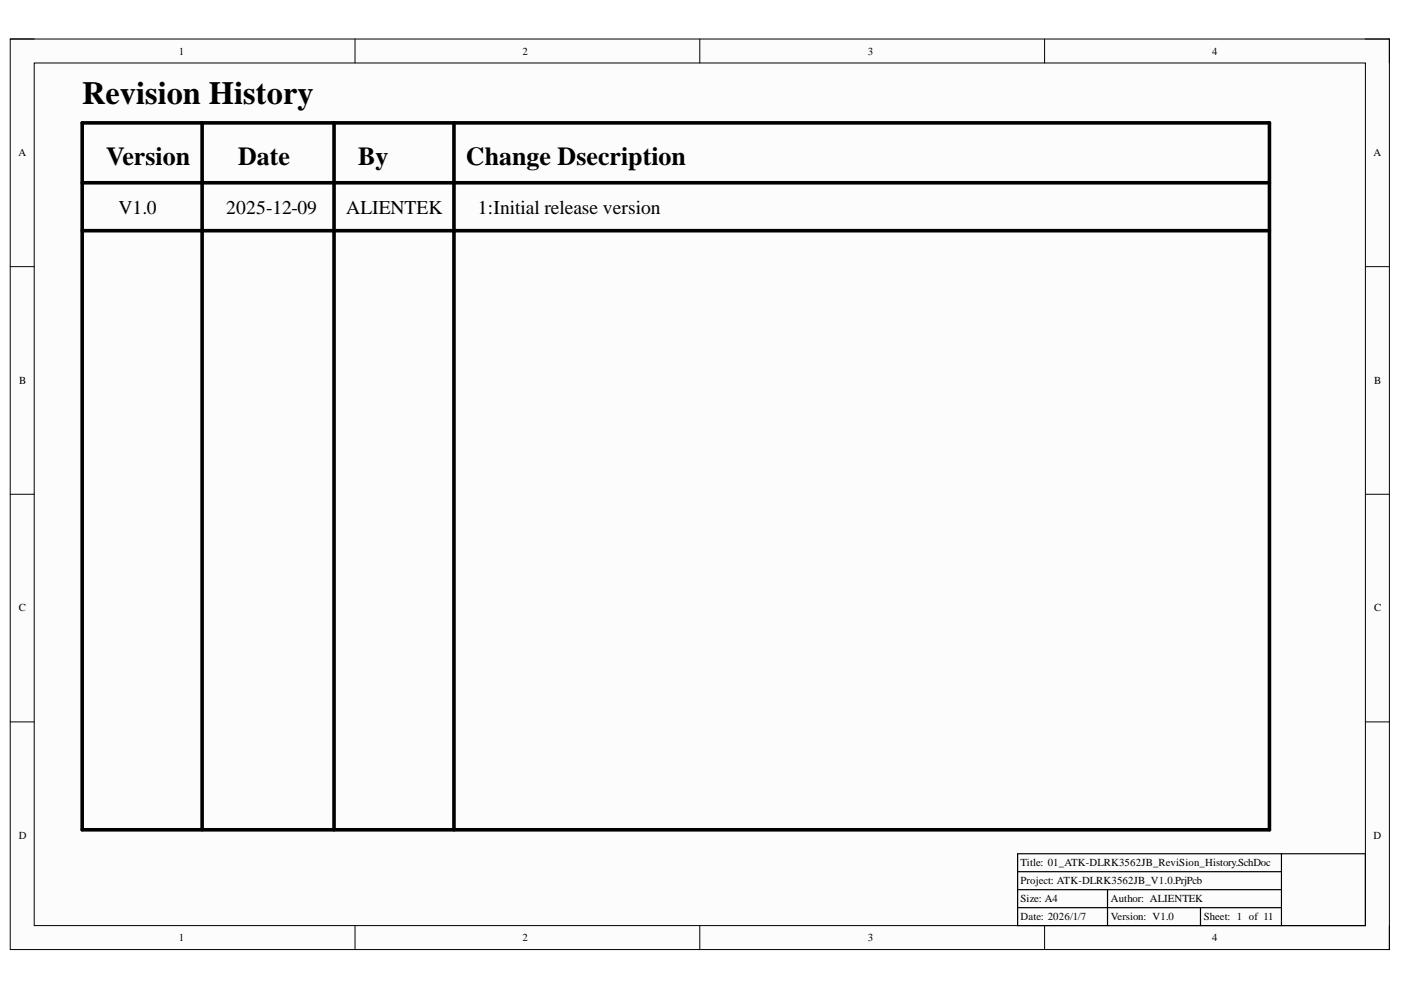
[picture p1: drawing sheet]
<svg xmlns="http://www.w3.org/2000/svg" width="297mm" height="210mm" viewBox="0 0 297 210" stroke-linecap="round" stroke-linejoin="round" font-family="sans-serif">
<defs><g id="words">
<text font-size="6.8" x="17.4" y="22">Revision History</text>
<g font-size="5.5">
<text x="22.5" y="35">Version</text>
<text x="50.5" y="35">Date</text>
<text x="76" y="35">By</text>
<text x="98.8" y="35">Change Dsecription</text>
</g>
<g font-size="4.1">
<text x="25.1" y="45.5">V1.0</text>
<text x="48" y="45.5">2025-12-09</text>
<text x="73.4" y="45.5">ALIENTEK</text>
<text x="101.3" y="45.5">1:Initial release version</text>
</g>
<g font-size="2.3">
<text x="37.9" y="11.6">1</text>
<text x="110.8" y="11.6">2</text>
<text x="184" y="11.6">3</text>
<text x="257" y="11.6">4</text>
<text x="3.9" y="33.1">A</text>
<text x="291.2" y="33.1">A</text>
<text x="4.1" y="81.4">B</text>
<text x="291.3" y="81.4">B</text>
<text x="4" y="129.6">C</text>
<text x="291.3" y="129.6">C</text>
<text x="4" y="177.9">D</text>
<text x="291.2" y="177.9">D</text>
<text x="216.4" y="183.6">Title: 01_ATK-DLRK3562JB_ReviSion_History.SchDoc</text>
<text x="216.4" y="191.3">Size: A4</text>
<text x="216.4" y="187.4">Project: ATK-DLRK3562JB_V1.0.PrjPcb</text>
<text x="235.5" y="191.3">Author: ALIENTEK</text>
<text x="216.4" y="195.1">Date: 2026/1/7</text>
<text x="235.5" y="195.1">Version: V1.0</text>
<text x="255.2" y="195.1">Sheet: 1 of 11</text>
<text x="37.9" y="199.5">1</text>
<text x="110.8" y="199.5">2</text>
<text x="184" y="199.5">3</text>
<text x="257" y="199.5">4</text>
</g>
</g></defs>
<path d="M2.2 8.3h292.4v193h-292.4z" fill-rule="evenodd" fill="#fffcf8"/>
<path d="M2.2 8.3h292.4v193h-292.4z" fill="none" stroke="#000" stroke-width=".21"/>
<path d="M7.3 13.4h282.2v182.8h-282.2z" fill-rule="evenodd" fill="#fffcf8"/>
<g fill="none" stroke="#000" stroke-width=".21">
<path d="M2.2 8.3h5.1M7.3 13.4h282.2v182.8h-282.2zM75.3 8.3v5M148.4 8.3v5M221.5 8.3v5.1M289.5 8.3h5.1v5.1M2.2 56.5h5.1M289.5 56.5h5.1M2.2 104.8h5.1M289.5 104.8h5.1M2.2 153.1h5.1M289.5 153.1h5.1"/>
<path d="M75.3 196.2v5.1M148.4 196.2v5.1M221.5 196.2v5.1M294.6 196.2v5.1"/>
</g>
<path d="M215.8 181h73.7v15.2h-73.7zM215.8 188.6h55.9M215.8 192.4h55.9M215.8 184.8h55.9M234.8 188.6v7.6M254.5 192.4v3.8M271.7 181v15.2" fill="none" stroke="#000" stroke-width=".25"/>
<path d="M17.4 26.1h251.7v149.8h-251.7zM17.4 38.8h251.7M42.9 26.1v149.8M70.8 26.1v149.8M96.3 26.1v149.8M17.4 48.9h251.7" fill="none" stroke="#000" stroke-width=".76"/>
<use href="#words"/>
</svg>
